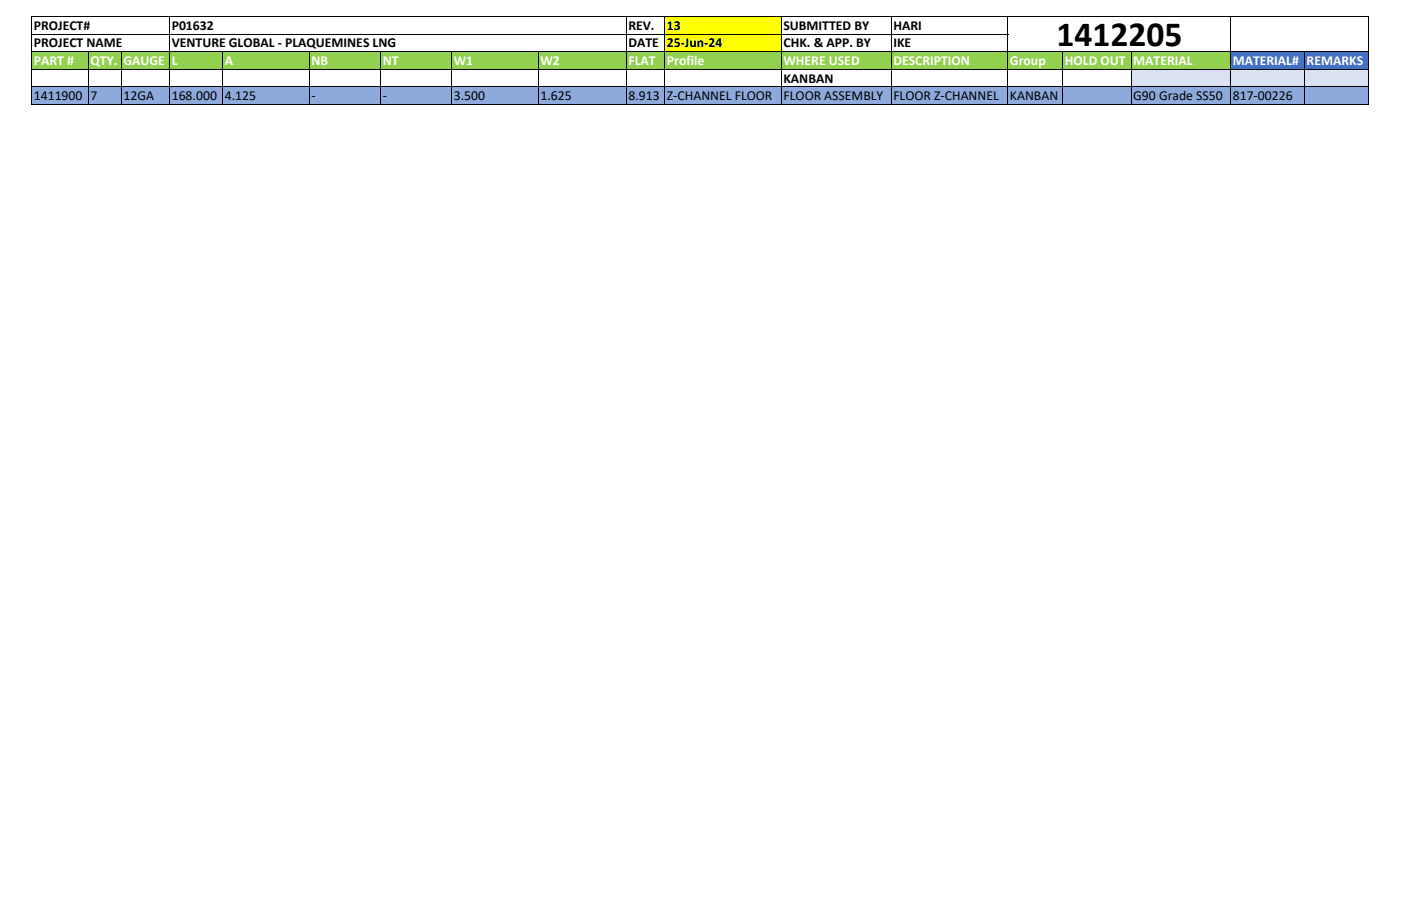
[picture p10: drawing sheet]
<svg xmlns="http://www.w3.org/2000/svg" width="432mm" height="279mm" viewBox="0 0 432 279" stroke-linecap="round" stroke-linejoin="round" font-family="sans-serif">
<defs><g id="words">
<text font-size="10.9" x="325.6" y="14.1">1412205</text>
<g font-size="4.2">
<text x="10.4" y="9.1">PROJECT#</text>
<text x="52.9" y="9.1">P01632</text>
<text x="193.7" y="9.2">REV.</text>
<text x="205.5" y="9.2">13</text>
<text x="241.5" y="9.2">SUBMITTED BY</text>
<text x="275.3" y="9.2">HARI</text>
<text x="10.4" y="14.5">PROJECT NAME</text>
<text x="52.9" y="14.5">VENTURE GLOBAL - PLAQUEMINES LNG</text>
<text x="193.7" y="14.6">DATE 25-Jun-24</text>
<text x="241.5" y="14.6">CHK. &amp; APP. BY</text>
<text x="275.3" y="14.6">IKE</text>
<text x="241.5" y="25.5">KANBAN</text>
<text x="10.4" y="30.9">1411900 7</text>
<text x="38.1" y="30.9">12GA</text>
<text x="52.9" y="30.9">168.000 4.125</text>
<text x="96" y="30.9">-</text>
<text x="118" y="30.9">-</text>
<text x="139.9" y="30.9">3.500</text>
<text x="166.6" y="30.9">1.625</text>
<text x="193.7" y="30.9">8.913 Z-CHANNEL FLOOR</text>
<text x="241.5" y="30.9">FLOOR ASSEMBLY</text>
<text x="275.3" y="30.9">FLOOR Z-CHANNEL</text>
<text x="311.3" y="30.9">KANBAN</text>
<text x="349.3" y="30.9">G90 Grade SS50</text>
<text x="379.9" y="30.9">817-00226</text>
</g>
<g font-size="4.2" fill="#fff">
<text x="10.4" y="20.1">PART #</text>
<text x="27.9" y="20.1">QTY.</text>
<text x="38.1" y="20.1">GAUGE</text>
<text x="52.9" y="20.1">L</text>
<text x="69.3" y="20.1">A</text>
<text x="96" y="20.1">NB</text>
<text x="118" y="20.1">NT</text>
<text x="139.9" y="20.1">W1</text>
<text x="166.6" y="20.1">W2</text>
<text x="193.7" y="20.1">FLAT</text>
<text x="205.5" y="20.1">Profile</text>
<text x="241.5" y="20.1">WHERE USED</text>
<text x="275.3" y="20.1">DESCRIPTION</text>
<text x="311.3" y="20.1">Group</text>
<text x="328.2" y="20.1">HOLD OUT</text>
<text x="349.3" y="20.1">MATERIAL</text>
<text x="379.9" y="20.1">MATERIAL#</text>
<text x="402.7" y="20.1">REMARKS</text>
</g>
</g></defs>
<path d="M204.8 5.2h36v10.8h-36z" fill="#ff0"/>
<path d="M240.7 5.2h181.1v10.8h-181.1z" fill="#fff"/>
<path d="M9.9 15.9h369.4v5.5h-369.4z" fill="#92d050"/>
<path d="M379.2 15.9h42.6v5.5h-42.6z" fill="#4471c4"/>
<path d="M9.9 21.3h338.7v5.5h-338.7z" fill="#fff"/>
<path d="M348.6 21.3h73.2v5.5h-73.2z" fill="#d9e1f2"/>
<path d="M9.9 26.8h411.9v5.4h-411.9z" fill="#8ea9db"/>
<g fill="none" stroke="#000" stroke-width=".31">
<path d="M9.7 5v27.3M9.9 5.1h412M9.9 10.5h300.8M9.9 15.9h412M27.2 16.1v16.2M37.4 16.1v16.2M52.2 5.2v27.1M68.6 16.1v16.2M95.3 16.1v16.2M117.3 16.1v16.2M139.2 16.1v16.2M165.9 16.1v16.2"/>
<path d="M193 5.2v27.1M204.8 5.2v27.1M240.8 5.2v27.1M274.6 5.2v27.1M310.6 5.2v27.1M327.5 16.1v16.2M348.6 16.1v16.2M379.2 5.2v27.1M402 16.1v16.2M421.8 5.2v27.1M9.9 21.4h412M9.9 26.8h412"/>
<path d="M9.9 32.2h412"/>
</g>
<use href="#words"/>
</svg>
